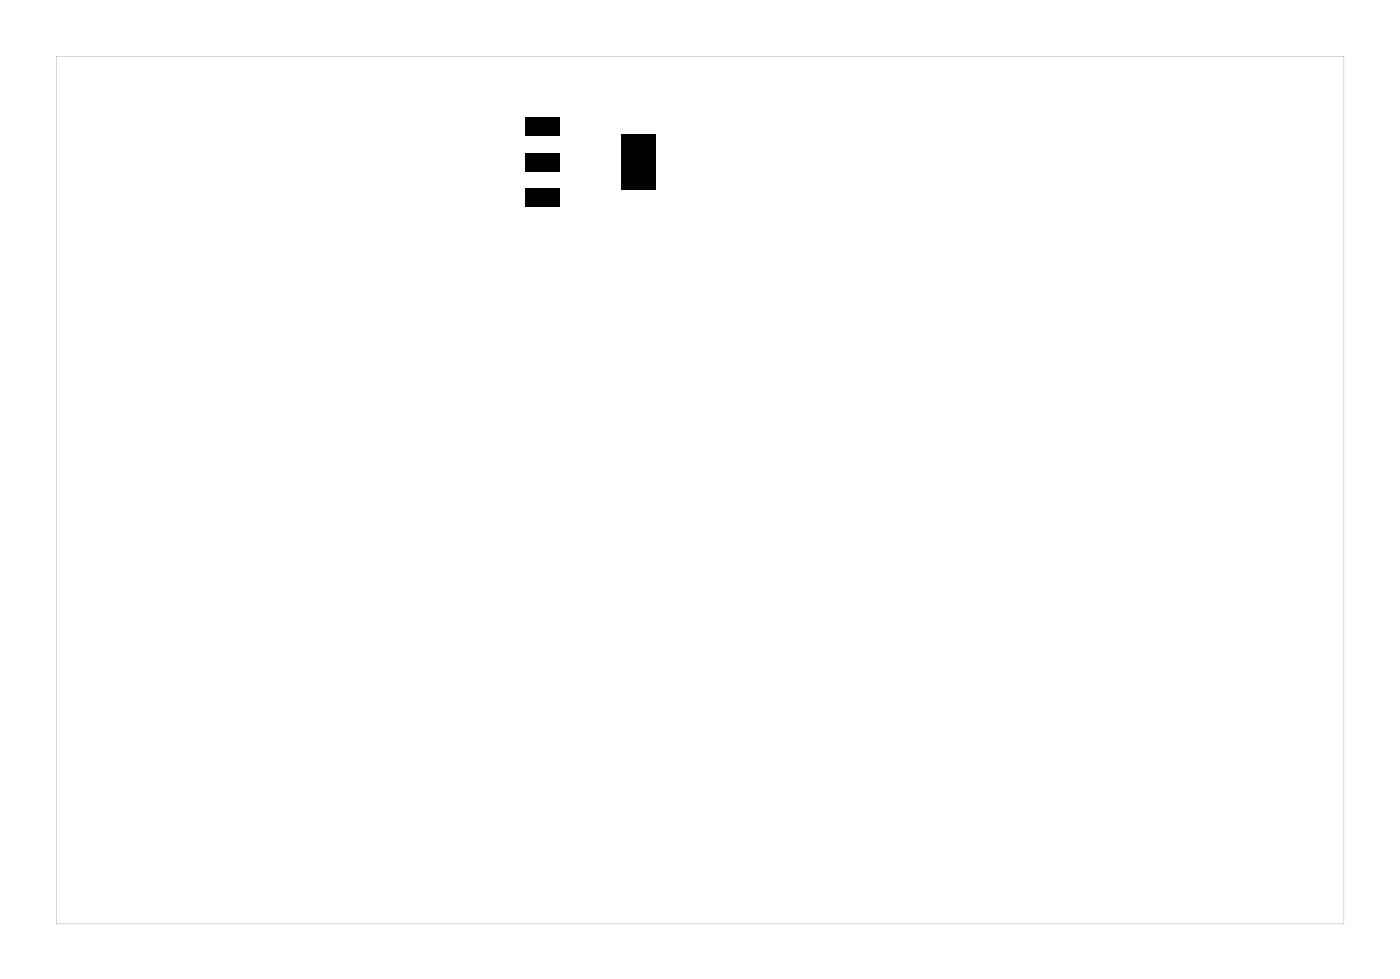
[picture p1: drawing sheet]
<svg xmlns="http://www.w3.org/2000/svg" width="90mm" height="63mm" viewBox="0 0 90 63" stroke-linecap="round" stroke-linejoin="round" font-family="sans-serif">
<g fill="#000">
<path d="M33.9 7.5h2.2v1.2h-2.2zM33.9 9.8h2.2v1.3h-2.2zM33.9 12.2h2.2v1.2h-2.2zM40.1 8.7h2.2v3.6h-2.2z"/>
<path d="M3.6 3.6h83.1v56h-83.1zM3.6 3.6v56h83.1v-56z"/>
</g>
</svg>
